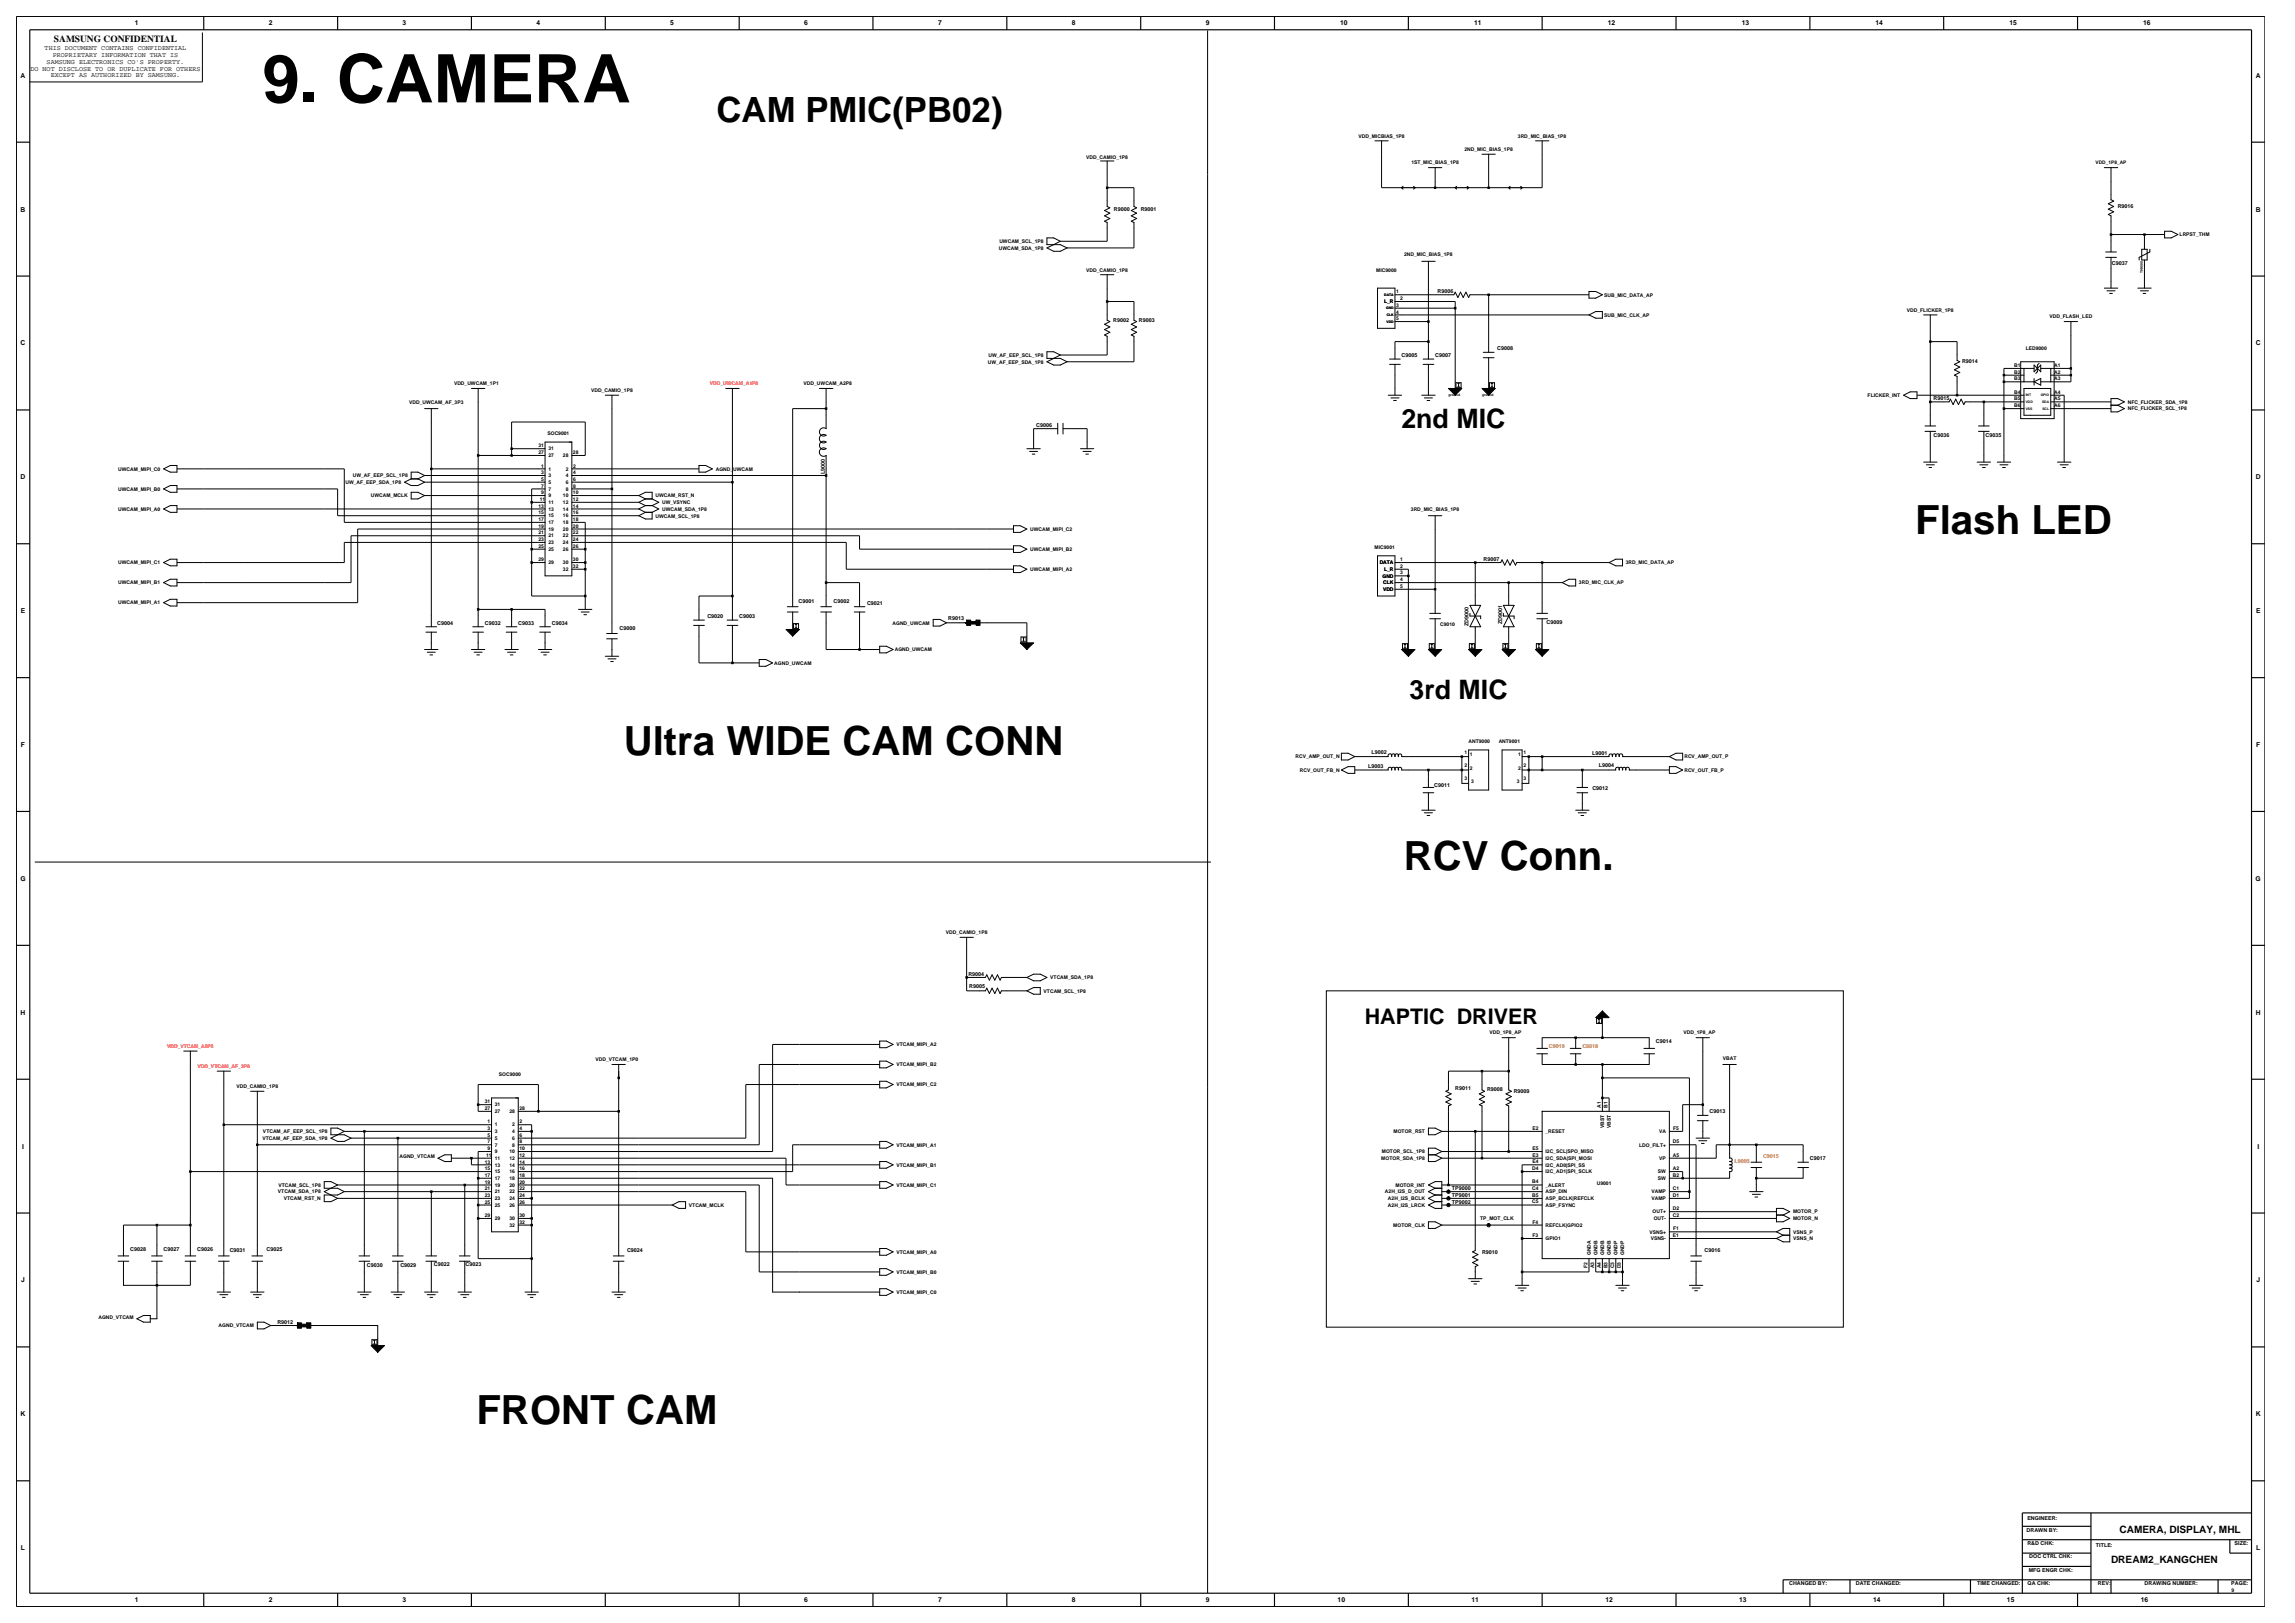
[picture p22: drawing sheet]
<svg xmlns="http://www.w3.org/2000/svg" width="420mm" height="297mm" viewBox="0 0 420 297" stroke-linecap="round" stroke-linejoin="round" font-family="sans-serif">
<defs><g id="words">
<text font-size="12.3" x="48" y="18.7">9. CAMERA</text>
<g font-size="7.4">
<text x="350.5" y="97.7">Flash LED</text>
<text x="114.1" y="138.1">Ultra WIDE CAM CONN</text>
<text x="256.9" y="159.2">RCV Conn.</text>
<text x="87.2" y="260.6">FRONT CAM</text>
</g>
<text font-size="6.4" x="131.1" y="22.3">CAM PMIC(PB02)</text>
<g font-size="4.9">
<text x="256.5" y="78.4">2nd MIC</text>
<text x="257.9" y="128">3rd MIC</text>
</g>
<text font-size="3.9" x="249.8" y="187.4">HAPTIC DRIVER</text>
<g font-size="1.9">
<text x="387.9" y="280.5">CAMERA, DISPLAY, MHL</text>
<text x="386.3" y="286">DREAM2_KANGCHEN</text>
</g>
<text font-size="1.7" x="9.9" y="7.7">SAMSUNG CONFIDENTIAL</text>
<g font-size="1.2">
<text x="24.7" y="4.7">1</text>
<text x="49.2" y="4.7">2</text>
<text x="73.7" y="4.7">3</text>
<text x="98.2" y="4.7">4</text>
<text x="122.7" y="4.7">5</text>
<text x="147.2" y="4.7">6</text>
<text x="171.7" y="4.7">7</text>
<text x="196.2" y="4.7">8</text>
<text x="220.7" y="4.7">9</text>
<text x="245.3" y="4.7">10</text>
<text x="269.8" y="4.7">11</text>
<text x="294.3" y="4.7">12</text>
<text x="318.7" y="4.7">13</text>
<text x="343.2" y="4.7">14</text>
<text x="367.7" y="4.7">15</text>
<text x="392.2" y="4.7">16</text>
<text x="8.2" y="9.2">THIS DOCUMENT CONTAINS CONFIDENTIAL</text>
<text x="8.5" y="11.7">SAMSUNG ELECTRONICS CO'S PROPERTY.</text>
<text x="9.6" y="10.5">PROPRIETARY INFORMATION THAT IS</text>
<text x="3.8" y="14.2">A</text>
<text x="5.6" y="12.9">DO NOT DISCLOSE TO OR DUPLICATE FOR OTHERS</text>
<text x="9.3" y="14.1">EXCEPT AS AUTHORIZED BY SAMSUNG.</text>
<text x="412.8" y="14.2">A</text>
<text x="3.8" y="38.7">B</text>
<text x="412.8" y="38.7">B</text>
<text x="3.8" y="63.2">C</text>
<text x="412.8" y="63.2">C</text>
<text x="3.8" y="87.7">D</text>
<text x="412.8" y="87.7">D</text>
<text x="3.8" y="112.2">E</text>
<text x="412.9" y="112.2">E</text>
<text x="3.8" y="136.7">F</text>
<text x="412.9" y="136.7">F</text>
<text x="3.7" y="161.2">G</text>
<text x="412.8" y="161.2">G</text>
<text x="3.8" y="185.7">H</text>
<text x="412.8" y="185.7">H</text>
<text x="4" y="210.2">I</text>
<text x="413.1" y="210.2">I</text>
<text x="3.9" y="234.7">J</text>
<text x="412.9" y="234.7">J</text>
<text x="3.8" y="259.2">K</text>
<text x="412.8" y="259.2">K</text>
<text x="3.8" y="283.7">L</text>
<text x="412.9" y="283.7">L</text>
<text x="24.7" y="293.2">1</text>
<text x="49.2" y="293.2">2</text>
<text x="73.7" y="293.2">3</text>
<text x="147.2" y="293.2">6</text>
<text x="171.7" y="293.2">7</text>
<text x="196.2" y="293.2">8</text>
<text x="220.7" y="293.2">9</text>
<text x="244.8" y="293.2">10</text>
<text x="269.3" y="293.2">11</text>
<text x="293.8" y="293.2">12</text>
<text x="318.3" y="293.2">13</text>
<text x="342.8" y="293.2">14</text>
<text x="367.3" y="293.2">15</text>
<text x="391.8" y="293.2">16</text>
</g>
<g font-size="1">
<text x="203.9" y="38.6">R9000</text>
<text x="208.8" y="38.6">R9001</text>
<text x="387.6" y="38">R9016</text>
<text x="263.1" y="53.6">R9006</text>
<text x="386.5" y="48.4">C9037</text>
<text x="203.7" y="58.8">R9002</text>
<text x="208.4" y="58.8">R9003</text>
<text x="256.5" y="65.4">C9005</text>
<text x="262.6" y="65.4">C9007</text>
<text x="274" y="64.1">C9008</text>
<text x="359.1" y="66.5">R9014</text>
<text x="353.9" y="73.2">R9015</text>
<text x="189.6" y="78.1">C9006</text>
<text x="353.9" y="80">C9036</text>
<text x="363.4" y="80">C9035</text>
<text x="150.9" y="86.7" transform="rotate(-90 150.9 86.7)">L9000</text>
<text x="271.5" y="102.6">R9007</text>
<text x="129.5" y="113">C9020</text>
<text x="135.3" y="113">C9003</text>
<text x="146.1" y="110.4">C9001</text>
<text x="152.6" y="110.4">C9002</text>
<text x="158.7" y="110.7">C9021</text>
<text x="173.5" y="113.4">R9013</text>
<text x="80" y="114.4">C9004</text>
<text x="88.7" y="114.4">C9032</text>
<text x="94.8" y="114.4">C9033</text>
<text x="101" y="114.4">C9034</text>
<text x="113.4" y="115.3">C9000</text>
<text x="268.8" y="114.6" transform="rotate(-90 268.8 114.6)">ZD9000</text>
<text x="274.9" y="114.3" transform="rotate(-90 274.9 114.3)">ZD9001</text>
<text x="283" y="114.1">C9009</text>
<text x="251" y="137.9">L9002</text>
<text x="250.4" y="140.6">L9003</text>
<text x="291.4" y="138.1">L9001</text>
<text x="292.6" y="140.4">L9004</text>
<text x="262.5" y="144.1">C9011</text>
<text x="291.4" y="144.6">C9012</text>
<text x="177.2" y="178.6">R9004</text>
<text x="177.4" y="180.8">R9005</text>
<text x="303.1" y="190.8">C9014</text>
<text x="266.3" y="199.5">R9011</text>
<text x="272.1" y="199.7">R9008</text>
<text x="277" y="200">R9009</text>
<text x="312.8" y="203.7">C9013</text>
<text x="331.2" y="212.2">C9017</text>
<text x="265.7" y="217.8">TP9000</text>
<text x="265.7" y="220.2">TP9002</text>
<text x="265.7" y="219">TP9001</text>
<text x="23.8" y="228.9">C9028</text>
<text x="29.9" y="228.9">C9027</text>
<text x="36.1" y="228.9">C9026</text>
<text x="42" y="229.1">C9031</text>
<text x="48.8" y="228.9">C9025</text>
<text x="67.1" y="231.8">C9030</text>
<text x="73.3" y="231.8">C9029</text>
<text x="79.4" y="231.6">C9022</text>
<text x="85.2" y="231.6">C9023</text>
<text x="114.8" y="229.2">C9024</text>
<text x="271.2" y="229.5">R9010</text>
<text x="311.9" y="229.1">C9016</text>
<text x="50.8" y="242.3">R9012</text>
<text x="370.9" y="280.2">DRAWN BY:</text>
<text x="371" y="278.1">ENGINEER:</text>
<text x="371" y="282.7">R&amp;D CHK:</text>
<text x="371.3" y="287.6">MFG ENGR CHK:</text>
<text x="371.4" y="285.2">DOC CTRL CHK:</text>
<text x="383.6" y="283">TITLE:</text>
<text x="408.9" y="282.7">SIZE:</text>
<text x="327.4" y="290.1">CHANGED BY:</text>
<text x="339.6" y="290.1">DATE CHANGED:</text>
<text x="361.8" y="290.1">TIME CHANGED:</text>
<text x="371.1" y="290.1">QA CHK:</text>
<text x="383.9" y="290.1">REV:</text>
<text x="392.5" y="290.1">DRAWING NUMBER:</text>
<text x="408.3" y="290.1">PAGE:</text>
</g>
<g font-size="1" fill="#a78423">
<text x="283.5" y="191.7">C9019</text>
<text x="289.6" y="191.7">C9018</text>
<text x="317.4" y="212.8">L9005</text>
</g>
<text font-size="1" fill="#cc7f32" x="322.7" y="211.9">C9015</text>
<g font-size=".9">
<text x="198.8" y="29">VDD_CAMIO_1P8</text>
<text x="248.6" y="25.2">VDD_MICBIAS_1P8</text>
<text x="268" y="27.6">2ND_MIC_BIAS_1P8</text>
<text x="277.8" y="25.2">3RD_MIC_BIAS_1P8</text>
<text x="258.3" y="30.1">1ST_MIC_BIAS_1P8</text>
<text x="383.5" y="30.1">VDD_1P8_AP</text>
<text x="182.8" y="45.7">UWCAM_SDA_1P8</text>
<text x="182.9" y="44.5">UWCAM_SCL_1P8</text>
<text x="257" y="46.9">2ND_MIC_BIAS_1P8</text>
<text x="398.9" y="43.2">LRPST_THM</text>
<text x="198.8" y="49.9">VDD_CAMIO_1P8</text>
<text x="251.9" y="49.7">MIC9000</text>
<text x="255.5" y="53.7">1</text>
<text x="253.3" y="55.5">L_R</text>
<text x="255.5" y="56.1">3</text>
<text x="255.5" y="58.6">5</text>
<text x="255.5" y="57.4">4</text>
<text x="256.2" y="54.9">2</text>
<text x="293.6" y="54.3">SUB_MIC_DATA_AP</text>
<text x="293.6" y="58">SUB_MIC_CLK_AP</text>
<text x="349" y="57">VDD_FLICKER_1P8</text>
<text x="375.1" y="58.3">VDD_FLASH_LED</text>
<text x="180.9" y="65.3">UW_AF_EEP_SCL_1P8</text>
<text x="370.7" y="64">LED9000</text>
<text x="83.1" y="70.5">VDD_UWCAM_1P1</text>
<text x="108.2" y="71.7">VDD_CAMIO_1P8</text>
<text x="147.1" y="70.5">VDD_UWCAM_A2P8</text>
<text x="180.8" y="66.5">UW_AF_EEP_SDA_1P8</text>
<text x="368.6" y="67.1">B1</text>
<text x="368.6" y="68.4">B2</text>
<text x="368.6" y="69.6">B3</text>
<text x="376" y="68.4">A2</text>
<text x="376" y="69.6">A3</text>
<text x="376" y="67.1">A1</text>
<text x="74.9" y="73.9">VDD_UWCAM_AF_3P3</text>
<text x="341.8" y="72.6">FLICKER_INT</text>
<text x="368.6" y="72">B4</text>
<text x="368.6" y="73.3">B5</text>
<text x="368.6" y="74.5">B6</text>
<text x="376" y="72">A4</text>
<text x="376" y="73.3">A5</text>
<text x="376" y="74.5">A6</text>
<text x="389.4" y="73.9">NFC_FLICKER_SDA_1P8</text>
<text x="389.4" y="75.1">NFC_FLICKER_SCL_1P8</text>
<text x="98.5" y="83.1">27</text>
<text x="98.5" y="81.9">31</text>
<text x="100.2" y="79.7">SOC9001</text>
<text x="100.4" y="83.6">27</text>
<text x="100.4" y="82.4">31</text>
<text x="103" y="83.6">28</text>
<text x="104.8" y="83.1">28</text>
<text x="21.6" y="86.1">UWCAM_MIPI_C0</text>
<text x="21.6" y="89.8">UWCAM_MIPI_B0</text>
<text x="63.2" y="88.6">UW_AF_EEP_SDA_1P8</text>
<text x="64.6" y="87.3">UW_AF_EEP_SCL_1P8</text>
<text x="99" y="88">5</text>
<text x="99" y="89.2">7</text>
<text x="99" y="86.8">3</text>
<text x="99" y="85.5">1</text>
<text x="100.4" y="88.5">5</text>
<text x="100.4" y="89.8">7</text>
<text x="100.4" y="87.3">3</text>
<text x="100.4" y="86.1">1</text>
<text x="103.5" y="87.3">4</text>
<text x="103.5" y="88.5">6</text>
<text x="103.5" y="89.8">8</text>
<text x="103.5" y="86.1">2</text>
<text x="104.9" y="86.8">4</text>
<text x="104.9" y="88">6</text>
<text x="104.9" y="89.2">8</text>
<text x="104.9" y="85.5">2</text>
<text x="131" y="86.1">AGND_UWCAM</text>
<text x="21.6" y="93.5">UWCAM_MIPI_A0</text>
<text x="67.9" y="91">UWCAM_MCLK</text>
<text x="98.5" y="92.9">13</text>
<text x="98.5" y="94.1">15</text>
<text x="98.5" y="95.3">17</text>
<text x="98.8" y="91.7">11</text>
<text x="99" y="90.4">9</text>
<text x="100.4" y="91">9</text>
<text x="100.4" y="92.2">11</text>
<text x="100.4" y="93.5">13</text>
<text x="100.4" y="94.7">15</text>
<text x="100.4" y="95.9">17</text>
<text x="103" y="92.2">12</text>
<text x="103" y="93.5">14</text>
<text x="103" y="94.7">16</text>
<text x="103" y="95.9">18</text>
<text x="103" y="91">10</text>
<text x="104.8" y="95.3">18</text>
<text x="104.8" y="90.4">10</text>
<text x="104.8" y="91.7">12</text>
<text x="104.8" y="92.9">14</text>
<text x="104.8" y="94.1">16</text>
<text x="120" y="94.7">UWCAM_SCL_1P8</text>
<text x="120" y="91">UWCAM_RST_N</text>
<text x="121.2" y="93.5">UWCAM_SDA_1P8</text>
<text x="121.2" y="92.2">UW_VSYNC</text>
<text x="258.2" y="93.5">3RD_MIC_BIAS_1P8</text>
<text x="98.5" y="96.6">19</text>
<text x="98.5" y="97.8">21</text>
<text x="98.5" y="99">23</text>
<text x="98.5" y="100.2">25</text>
<text x="100.4" y="97.1">19</text>
<text x="100.4" y="98.3">21</text>
<text x="100.4" y="99.6">23</text>
<text x="100.4" y="100.8">25</text>
<text x="103" y="100.8">26</text>
<text x="103" y="97.1">20</text>
<text x="103" y="98.3">22</text>
<text x="103" y="99.6">24</text>
<text x="104.8" y="100.2">26</text>
<text x="104.8" y="96.6">20</text>
<text x="104.8" y="97.8">22</text>
<text x="104.8" y="99">24</text>
<text x="188.5" y="97.1">UWCAM_MIPI_C2</text>
<text x="188.5" y="100.8">UWCAM_MIPI_B2</text>
<text x="251.6" y="100.5">MIC9001</text>
<text x="21.6" y="103.3">UWCAM_MIPI_C1</text>
<text x="21.6" y="106.9">UWCAM_MIPI_B1</text>
<text x="98.5" y="102.7">29</text>
<text x="100.4" y="103.2">29</text>
<text x="103" y="103.2">30</text>
<text x="103" y="104.5">32</text>
<text x="104.8" y="102.7">30</text>
<text x="104.8" y="103.9">32</text>
<text x="188.5" y="104.5">UWCAM_MIPI_A2</text>
<text x="252.5" y="103.3">DATA</text>
<text x="253" y="105.7">GND</text>
<text x="253.2" y="106.9">CLK</text>
<text x="253.3" y="104.5">L_R</text>
<text x="256.2" y="106.3">4</text>
<text x="256.2" y="102.7">1</text>
<text x="256.2" y="105.1">3</text>
<text x="256.2" y="103.9">2</text>
<text x="256.2" y="107.6">5</text>
<text x="289" y="106.9">3RD_MIC_CLK_AP</text>
<text x="297.5" y="103.3">3RD_MIC_DATA_AP</text>
<text x="21.6" y="110.6">UWCAM_MIPI_A1</text>
<text x="253.1" y="108.2">VDD</text>
<text x="163.3" y="114.3">AGND_UWCAM</text>
<text x="163.7" y="119.2">AGND_UWCAM</text>
<text x="263.6" y="114.5">C9010</text>
<text x="141.7" y="121.6">AGND_UWCAM</text>
<text x="268" y="137.9">1</text>
<text x="268.8" y="136">ANT9000</text>
<text x="274.3" y="136">ANT9001</text>
<text x="278.8" y="137.9">1</text>
<text x="237.1" y="138.8">RCV_AMP_OUT_N</text>
<text x="237.9" y="141.2">RCV_OUT_FB_N</text>
<text x="268" y="140.3">2</text>
<text x="268" y="142.8">3</text>
<text x="269" y="140.8">2</text>
<text x="269" y="138.4">1</text>
<text x="269.2" y="143.3">3</text>
<text x="277.6" y="143.3">3</text>
<text x="277.8" y="138.4">1</text>
<text x="277.8" y="140.8">2</text>
<text x="278.8" y="140.3">2</text>
<text x="278.8" y="142.8">3</text>
<text x="308.3" y="141.2">RCV_OUT_FB_P</text>
<text x="308.3" y="138.8">RCV_AMP_OUT_P</text>
<text x="173.1" y="170.9">VDD_CAMIO_1P8</text>
<text x="192.2" y="179.2">VTCAM_SDA_1P8</text>
<text x="191" y="181.6">VTCAM_SCL_1P8</text>
<text x="164" y="191.4">VTCAM_MIPI_A2</text>
<text x="272.6" y="189.3">VDD_1P8_AP</text>
<text x="308.1" y="189.3">VDD_1P8_AP</text>
<text x="91.3" y="196.9">SOC9000</text>
<text x="109" y="194.2">VDD_VTCAM_1P0</text>
<text x="164" y="195.1">VTCAM_MIPI_B2</text>
<text x="315.3" y="193.9">VBAT</text>
<text x="43.3" y="199.1">VDD_CAMIO_1P8</text>
<text x="88.7" y="203.1">27</text>
<text x="88.7" y="201.9">31</text>
<text x="90.6" y="203.7">27</text>
<text x="90.6" y="202.4">31</text>
<text x="93.2" y="203.7">28</text>
<text x="95.1" y="203.1">28</text>
<text x="164" y="198.8">VTCAM_MIPI_C2</text>
<text x="293" y="202.7" transform="rotate(-90 293 202.7)">A1</text>
<text x="294.2" y="202.7" transform="rotate(-90 294.2 202.7)">B1</text>
<text x="48" y="208.6">VTCAM_AF_EEP_SDA_1P8</text>
<text x="48.1" y="207.4">VTCAM_AF_EEP_SCL_1P8</text>
<text x="89.2" y="208">5</text>
<text x="89.2" y="209.2">7</text>
<text x="89.2" y="206.8">3</text>
<text x="89.2" y="205.6">1</text>
<text x="90.6" y="208.6">5</text>
<text x="90.6" y="209.8">7</text>
<text x="90.6" y="207.3">3</text>
<text x="90.6" y="206.1">1</text>
<text x="93.7" y="207.3">4</text>
<text x="93.7" y="208.6">6</text>
<text x="93.7" y="209.8">8</text>
<text x="93.7" y="206.1">2</text>
<text x="95.1" y="206.8">4</text>
<text x="95.1" y="208">6</text>
<text x="95.1" y="209.2">8</text>
<text x="95.1" y="205.6">2</text>
<text x="164" y="209.8">VTCAM_MIPI_A1</text>
<text x="255" y="207.4">MOTOR_RST</text>
<text x="280.4" y="206.8">E2</text>
<text x="282.8" y="207.4">_RESET</text>
<text x="293.6" y="206.4" transform="rotate(-90 293.6 206.4)">VBST</text>
<text x="294.8" y="206.4" transform="rotate(-90 294.8 206.4)">VBST</text>
<text x="300" y="209.8">LDO_FILT+</text>
<text x="303.6" y="207.4">VA</text>
<text x="306.1" y="209.2">D5</text>
<text x="306.2" y="206.8">F5</text>
<text x="73.1" y="212">AGND_VTCAM</text>
<text x="88.7" y="212.9">13</text>
<text x="88.7" y="214.1">15</text>
<text x="88.7" y="215.4">17</text>
<text x="89" y="211.7">11</text>
<text x="89.2" y="210.5">9</text>
<text x="90.6" y="211">9</text>
<text x="90.6" y="212.2">11</text>
<text x="90.6" y="213.5">13</text>
<text x="90.6" y="214.7">15</text>
<text x="90.6" y="215.9">17</text>
<text x="93.2" y="215.9">18</text>
<text x="93.2" y="211">10</text>
<text x="93.2" y="212.2">12</text>
<text x="93.2" y="213.5">14</text>
<text x="93.2" y="214.7">16</text>
<text x="95.1" y="215.4">18</text>
<text x="95.1" y="210.5">10</text>
<text x="95.1" y="211.7">12</text>
<text x="95.1" y="212.9">14</text>
<text x="95.1" y="214.1">16</text>
<text x="164" y="213.5">VTCAM_MIPI_B1</text>
<text x="252.8" y="212.3">MOTOR_SDA_1P8</text>
<text x="252.9" y="211">MOTOR_SCL_1P8</text>
<text x="280.4" y="214.1">D4</text>
<text x="280.4" y="211.6">E3</text>
<text x="280.4" y="212.9">E4</text>
<text x="280.4" y="210.4">E5</text>
<text x="282.8" y="212.3">I2C_SDA|SPI_MOSI</text>
<text x="282.8" y="213.5">I2C_AD0|SPI_SS</text>
<text x="282.8" y="211">I2C_SCL|SPO_MISO</text>
<text x="282.8" y="214.7">I2C_AD1|SPI_SCLK</text>
<text x="303.4" y="215.9">SW</text>
<text x="303.4" y="214.7">SW</text>
<text x="303.7" y="212.3">VP</text>
<text x="306.1" y="215.3">B2</text>
<text x="306.1" y="214.1">A2</text>
<text x="306.1" y="211.6">A5</text>
<text x="50.9" y="218.4">VTCAM_SDA_1P8</text>
<text x="51" y="217.2">VTCAM_SCL_1P8</text>
<text x="51.9" y="219.6">VTCAM_RST_N</text>
<text x="88.7" y="220.3">25</text>
<text x="88.7" y="216.6">19</text>
<text x="88.7" y="217.8">21</text>
<text x="88.7" y="219">23</text>
<text x="90.6" y="220.8">25</text>
<text x="90.6" y="217.1">19</text>
<text x="90.6" y="218.4">21</text>
<text x="90.6" y="219.6">23</text>
<text x="93.2" y="220.8">26</text>
<text x="93.2" y="217.1">20</text>
<text x="93.2" y="218.4">22</text>
<text x="93.2" y="219.6">24</text>
<text x="95.1" y="220.3">26</text>
<text x="95.1" y="216.6">20</text>
<text x="95.1" y="217.8">22</text>
<text x="95.1" y="219">24</text>
<text x="126.1" y="220.8">VTCAM_MCLK</text>
<text x="164" y="217.2">VTCAM_MIPI_C1</text>
<text x="253.5" y="218.4">A2H_I2S_D_OUT</text>
<text x="254" y="219.6">A2H_I2S_BCLK</text>
<text x="254" y="220.8">A2H_I2S_LRCK</text>
<text x="255.4" y="217.2">MOTOR_INT</text>
<text x="280.4" y="220.2">C5</text>
<text x="280.4" y="216.5">B4</text>
<text x="280.4" y="219">B5</text>
<text x="280.4" y="217.8">C4</text>
<text x="282.8" y="220.8">ASP_FSYNC</text>
<text x="282.8" y="217.2">_ALERT</text>
<text x="282.8" y="219.6">ASP_BCLK|REFCLK</text>
<text x="282.8" y="218.4">ASP_DIN</text>
<text x="292.2" y="216.8">U9001</text>
<text x="302.2" y="219.6">VAMP</text>
<text x="302.2" y="218.4">VAMP</text>
<text x="306.1" y="219">D1</text>
<text x="306.1" y="221.5">D2</text>
<text x="306.1" y="217.8">C1</text>
<text x="88.7" y="222.7">29</text>
<text x="90.6" y="223.3">29</text>
<text x="93.2" y="224.5">32</text>
<text x="93.2" y="223.3">30</text>
<text x="95.1" y="223.9">32</text>
<text x="95.1" y="222.7">30</text>
<text x="255" y="224.5">MOTOR_CLK</text>
<text x="270.9" y="223.3">TP_MOT_CLK</text>
<text x="280.5" y="226.4">F3</text>
<text x="280.5" y="223.9">F4</text>
<text x="282.8" y="227">GPIO1</text>
<text x="282.8" y="224.5">REFCLK|GPIO2</text>
<text x="301.9" y="225.7">VSNS+</text>
<text x="302.1" y="227">VSNS-</text>
<text x="302.4" y="222.1">OUT+</text>
<text x="302.6" y="223.3">OUT-</text>
<text x="306.1" y="222.7">C2</text>
<text x="306.2" y="226.4">E1</text>
<text x="306.2" y="225.1">F1</text>
<text x="328.2" y="223.3">MOTOR_N</text>
<text x="328.2" y="222.1">MOTOR_P</text>
<text x="328.2" y="227">VSNS_N</text>
<text x="328.2" y="225.7">VSNS_P</text>
<text x="164" y="229.4">VTCAM_MIPI_A0</text>
<text x="164" y="233.1">VTCAM_MIPI_B0</text>
<text x="290.5" y="232.1" transform="rotate(-90 290.5 232.1)">F2</text>
<text x="291.1" y="229.7" transform="rotate(-90 291.1 229.7)">GNDA</text>
<text x="291.7" y="232.1" transform="rotate(-90 291.7 232.1)">A3</text>
<text x="292.4" y="229.7" transform="rotate(-90 292.4 229.7)">GNDB</text>
<text x="293" y="232.1" transform="rotate(-90 293 232.1)">A4</text>
<text x="293.6" y="229.7" transform="rotate(-90 293.6 229.7)">GNDB</text>
<text x="294.2" y="232.1" transform="rotate(-90 294.2 232.1)">B3</text>
<text x="294.8" y="229.7" transform="rotate(-90 294.8 229.7)">GNDB</text>
<text x="295.4" y="232.1" transform="rotate(-90 295.4 232.1)">C3</text>
<text x="296" y="229.7" transform="rotate(-90 296 229.7)">GNDP</text>
<text x="296.6" y="232.1" transform="rotate(-90 296.6 232.1)">D3</text>
<text x="297.3" y="229.7" transform="rotate(-90 297.3 229.7)">GNDP</text>
<text x="164" y="236.8">VTCAM_MIPI_C0</text>
<text x="18" y="241.3">AGND_VTCAM</text>
<text x="40" y="242.9">AGND_VTCAM</text>
<text x="408.4" y="291.2">9</text>
</g>
<g font-size=".9" fill="#f00">
<text x="129.9" y="70.5">VDD_UWCAM_A1P8</text>
<text x="30.6" y="191.7">VDD_VTCAM_A2P8</text>
<text x="36.2" y="195.4">VDD_VTCAM_AF_2P8</text>
</g>
<g font-size=".6">
<text x="392.1" y="50" transform="rotate(-90 392.1 50)">TH9000</text>
<text x="253.3" y="54.2">DATA</text>
<text x="253.7" y="56.6">GND</text>
<text x="253.7" y="59.1">VDD</text>
<text x="253.8" y="57.8">CLK</text>
<text x="265.1" y="72.4">ground</text>
<text x="271.2" y="72.4">ground</text>
<text x="370.7" y="72.5">INT</text>
<text x="370.7" y="73.8">VDD</text>
<text x="370.7" y="75">VSS</text>
<text x="373.5" y="72.5">GPIO</text>
<text x="373.7" y="73.8">SDA</text>
<text x="373.8" y="75">SCL</text>
</g>
</g></defs>
<!-- layer: MFD Layer /idea/tmp/Extended-Print.yg99.yun.sheet9.mfd -->
<g fill="none" stroke="#000" stroke-width=".18">
<path d="M37 5.9v9.1h-31.5M221 5.6v285.9M201.4 29.5h2.5M202.6 29.5v8.3l.5 .2-1 .5 1 .5-1 .5 1 .5-1 .5 .5 .2v3.5h-8.6M202.6 34.3h4.9v3.5l.5 .2-1 .5 1 .5-1 .5 1 .5-1 .5 .5 .2v4.7h-12.2M251.6 25.8h2.5M252.8 25.8v8.5h3.7M259 34.3h7.3M261.4 30.7h2.5M262.6 30.7v3.6M268.8 34.3h7.3M271.2 28.2h2.4"/>
<path d="M272.4 28.2v6.1M281 25.8h2.5M282.2 25.8v8.5h-3.6M385.1 30.7h2.5M386.3 30.7v5.8l.5 .3-1 .5 1 .5-1 .5 1 .5-1 .4 .5 .3v6.6M194 44.2l-1.2-.7h-1.2v1.3h2.4l1.3 .6M194 44.2l-2.4 1.2 1.2 .6h1.2l1.3-.6M201.4 50.3h2.5M202.6 50.3v8.3l.5 .2-1 .5 1 .5-1 .5 1 .5-1 .5 .5 .2v3.5h-8.6M202.6 55.2h4.9v3.4l.5 .2-1 .5 1 .5-1 .5 1 .5-1 .5 .5 .2v4.7h-12.2M252.1 52.7h3.2v7.4h-3.2zM255.3 58.8h6.1"/>
<path d="M255.3 53.9h10.8l.2-.4 .5 .9 .5-.9 .5 .9 .5-.9 .5 .9 .2-.5h21.8M255.3 56.4h11M255.3 55.2h11v15.9M255.3 57.6h35.5M260.2 47.8h2.4M261.4 47.8v17.9M272.4 53.9v10.6M290.8 53.3h1.2l1.2 .6-1.2 .7h-1.2zM290.8 57.6l1.2-.6h1.2v1.2h-1.2zM352 57.6h2.5M353.3 57.6v20.3M377.8 58.8h2.4"/>
<path d="M379 58.8v11.1h-5.5M385.1 52.7h2.5M385.4 47.1h1.9M385.4 46.1h1.9M385.6 53.2h1.5M386.1 53.7h.5M386.3 47.1v5.6M386.3 42.9h9.8M391.2 52.7h2.5M391.7 53.2h1.5M392 45.6h.9v2h-.9zM392.2 53.7h.5"/>
<path d="M392.4 42.9v2.7M392.4 47.6v5.1M393.4 45.6v.5l-1.9 1v.5M396.1 42.3h1.3l1.2 .6-1.2 .6h-1.3zM77.7 74.8h2.5M78.9 74.8v39.9M86.3 71.1h2.4M87.5 71.1v43.6M110.8 72.3h2.4M112 72.3v43.6M132.8 71.1h2.5M134 71.1v42.4"/>
<path d="M150 71.1h2.4M151.2 71.1v7.3a.76 .76 0 0 0-1 .1 .76 .76 0 0 0 0 1 .76 .76 0 0 0 1 .1M151.2 74.8h-6.1v36.2M151.2 79.7a.78 .78 0 0 0-1.1 .1 .78 .78 0 0 0 0 1 .78 .78 0 0 0 1.1 .1M193.6 78.4h-4.4v3.7M193.6 77.5v1.9M194 65l-1.2-.6h-1.2v1.2h2.4l1.3 .6M194 65l-2.4 1.2 1.2 .6h1.2l1.3-.6M194.5 78.4h4.4v3.7M194.5 77.5v1.9M254.1 72.3h2.4M254.3 66.7h2"/>
<path d="M254.3 65.7h2M254.5 72.8h1.5M255 73.3h.5M255.3 66.7v5.6M260.2 72.3h2.4M260.4 66.7h2M260.4 65.7h2M260.7 72.8h1.4M261.2 73.3h.5M261.4 62.5h-6.1v3.2M261.4 66.7v5.6M266.5 70h.9v.9h-.9z"/>
<path d="M266.8 70.2h.3M266.8 70.8h.3M266.9 70.2v.6M271.4 65.5h2M271.4 64.5h2M272.4 65.5v5.6M272.6 70h.9v.9h-.9zM272.9 70.2h.3M272.9 70.8h.3M273.1 70.2v.6M348.4 72.3l1.2-.6h1.2v1.2h-1.2zM350.8 72.3h19.6"/>
<path d="M352.3 78.9h1.9M352.3 77.9h1.9M353.3 73.5h3.4l.2-.5 .5 1 .5-1 .5 1 .5-1 .5 1 .2-.5h10.8M353.3 78.9v5.7M353.3 62.5h4.9v3.5l.5 .2-1 .5 1 .5-1 .5 1 .5-1 .5 .5 .2v3.4M362.1 78.9h1.9M362.1 77.9h1.9M363.1 73.5v4.4M363.1 78.9v5.7M366.7 74.8h3.7M366.7 69.9h5.6M366.7 68.7h3.7"/>
<path d="M369.8 66.2h6.1v10.4h-6.1zM370.4 71.1h4.9v4.9h-4.9zM370.4 67.4v2.5M372.3 67.4h-5.6v17.2M372.3 69.9l1.2-.6v1.2zM372.3 66.8l.6 .6-.6 .6zM372.3 69.3v1.2M372.9 67.4l.6-.6v1.2zM373.2 66.5l-.3 .3v1.2l-.3 .3M373.5 67.4h5.5M375.3 67.4v2.5M375.3 72.3h2.5v12.3"/>
<path d="M375.3 73.5h11M375.3 74.8h11M375.3 68.7h3.7M386.3 72.9h1.3l1.2 .6-1.2 .7 1.2 .6-1.2 .6h-1.3zM386.3 74.2h1.3M29.9 89.5l1.3-.7h1.2v1.3h-1.2zM29.9 85.8l1.3-.6h1.2v1.2h-1.2zM29.9 93.1l1.3-.6h1.2v1.3h-1.2zM32.4 89.5h29.4v4.9h37.9M32.4 93.1h67.3M32.4 85.8h30.6v9.8h36.7M75.2 87.6l-1.2 .6 1.2 .6h1.3l1.2-.6"/>
<path d="M75.2 87.6h1.3M75.2 90.1h1.3l1.2 .6-1.2 .6h-1.3zM76.5 87.6l1.2 .6M77.7 87l-1.2-.6h-1.3v1.2M77.7 87l-1.2 .6M77.7 88.2h22M77.7 90.7h22M77.7 87h22M78.9 85.8h20.8M87.5 83.3h12.2M93.6 82.1h6.1M93.6 83.3v-6.1h13.5v6.1h-2.4"/>
<path d="M97.3 91.9h2.4M99.7 89.5h-2.4v19.6h9.8M99.7 99.3h-36.7v3.6h-30.6M99.7 80.9h5v24.5h-5zM99.7 98h-35.5v8.6h-31.8M99.7 96.8h-34.2v13.5h-33.1M104.7 99.3h50.2v4.9h30.6M104.7 94.4h12.2M104.7 98h52.6v2.5h28.2M104.7 88.2h29.3M104.7 89.5h7.3M104.7 90.7h12.2"/>
<path d="M104.7 91.9h12.2M104.7 93.1h12.2M104.7 95.6h2.4v15.9M104.7 96.8h80.8M104.7 85.8h23.2M104.7 87h46.5M116.9 90.7l1.2-.6h1.2v1.2M116.9 90.7l1.2 .6M116.9 91.9l1.2 .6M116.9 93.1l1.2 .7M118.1 91.3h1.2M118.1 93.8l-1.2 .6"/>
<path d="M118.1 93.8h1.2M118.1 92.5h1.2M118.1 91.3l-1.2 .6M118.1 92.5l-1.2 .6M119.3 93.8v1.2h-1.2l-1.2-.6M119.3 91.3l1.3 .6-1.3 .6M119.3 92.5l1.3 .6-1.3 .7M127.9 85.2h1.2l1.3 .6-1.3 .6h-1.2zM151.2 83.3v27.7M151.2 80.9a.76 .76 0 0 0-1 .1 .76 .76 0 0 0 0 1 .76 .76 0 0 0 1 .1M151.2 82.1a.78 .78 0 0 0-1.1 .1 .78 .78 0 0 0 0 1 .78 .78 0 0 0 1.1 .1M185.5 96.2h1.2l1.2 .6-1.2 .6h-1.2z"/>
<path d="M185.5 99.9h1.2l1.2 .6-1.2 .6h-1.2zM187.9 82.1h2.5M188.4 82.6h1.5M188.9 83.1h.5M197.7 82.1h2.5M198.2 82.6h1.5M198.7 83.1h.5M261.4 94.4h2.5M262.6 94.4v17.8M352 84.6h2.5M352.5 85.1h1.5M353 85.5h.5"/>
<path d="M361.8 84.6h2.5M362.3 85.1h1.5M362.8 85.5h.5M365.5 84.6h2.5M366 85.1h1.5M366.5 85.5h.5M376.5 84.6h2.5M377 85.1h1.5M377.5 85.5h.5M29.9 106.6l1.3-.6h1.2v1.2h-1.2zM29.9 102.9l1.3-.6h1.2v1.2h-1.2zM29.9 110.3l1.3-.6h1.2v1.2h-1.2z"/>
<path d="M77.7 118.9h2.5M77.9 114.7h2M77.9 115.7h2M78.2 119.3h1.5M78.7 119.8h.5M78.9 115.7v3.2M86.3 118.9h2.4M86.5 114.7h2M86.5 115.7h2M86.8 119.3h1.4M87.3 119.8h.5M87.5 115.7v3.2"/>
<path d="M87.5 111.5h12.2v3.2M92.4 118.9h2.4M92.6 114.7h2M92.6 115.7h2M92.9 119.3h1.5M93.4 119.8h.5M93.6 111.5v3.2M93.6 115.7v3.2M97.3 102.9h2.4M97.3 100.5h2.4M98.5 118.9h2.5M98.8 114.7h1.9"/>
<path d="M98.8 115.7h1.9M99 119.3h1.5M99.5 119.8h.5M99.7 115.7v3.2M104.7 102.9h2.4M104.7 104.2h2.4M104.7 100.5h2.4M105.9 111.5h2.4M106.4 112h1.4M106.9 112.5h.5M111 116.9h2M111 115.9h2"/>
<path d="M112 116.9v3.2M126.9 114.4h2M126.9 113.5h2M127.9 114.4v6.9h11M133.1 114.4h1.9M133.1 113.5h1.9M134 109.1h-6.1v4.4M134 114.4v6.9M144.1 112h2M144.1 111h2M145.1 112v3.2M145.2 114.1h.9v.9h-.9z"/>
<path d="M145.5 114.3h.3M145.5 114.9h.3M145.7 114.3v.6M150.2 112h2M150.2 111h2M151.2 106.6h6.1v4.4M151.2 112v6.9h9.8M156.3 112h2M156.3 111h2M157.3 112v6.9M161 118.3h1.2l1.2 .6-1.2 .6h-1.2zM170.8 113.3h1.2l1.2 .7-1.2 .6h-1.2z"/>
<path d="M173.2 114h3.7M176.7 114h.1M176.9 114h.1M179.4 114h8.5v3.6M185.5 103.5h1.2l1.2 .7-1.2 .6h-1.2zM186.8 116.6h1v.9h-1zM187.2 116.7h.3M187.2 117.3h.3M187.3 116.7v.6M252.1 101.7h3.2v7.4h-3.2zM255.3 107.8h7.3M255.3 102.9h19.3l.3-.5 .5 1 .5-1 .4 1 .5-1 .5 1 .3-.5h16.9"/>
<path d="M255.3 105.4h2.4M255.3 104.2h2.4v14.7M255.3 106.6h30.6M256.7 117.8h.9v.9h-.9zM257 117.9h.3M257 118.6h.3M257.1 117.9v.7M261.6 117.8h.9v.9h-.9zM261.7 112.2h1.9M261.7 113.2h1.9M261.9 117.9h.3M261.9 118.6h.3"/>
<path d="M262 117.9v.7M262.6 113.2v5.7M268.9 117.8h.9v.9h-.9zM269 112.2v.5h2v.5M269 110.8h2l-1 1.9zM269.2 117.9h.3M269.2 118.6h.3M269.4 117.9v.7M270 102.9v7.9M270 114.7v4.2M270 112.7l1 2h-2zM275 117.8h1v.9h-1z"/>
<path d="M275.1 112.2v.5h2v.5M275.1 110.8h2l-1 1.9zM275.3 117.9h.3M275.3 118.6h.3M275.5 117.9v.7M276.1 106.6v4.2M276.1 114.7v4.2M276.1 112.7l1 2h-2zM281.2 117.8h.9v.9h-.9zM281.3 112.2h1.9M281.3 113.2h1.9M281.5 117.9h.3"/>
<path d="M281.5 118.6h.3M281.6 117.9v.7M282.2 102.9v9.3M282.2 113.2v5.7M285.9 106.6l1.2-.6h1.3v1.2h-1.3zM294.5 102.9l1.2-.6h1.2v1.2h-1.2zM110.8 120.1h2.4M111.3 120.6h1.4M111.8 121.1h.4M138.9 120.7h1.3l1.2 .6-1.2 .6h-1.3zM245.5 137.8h1.2l1.2 .6-1.2 .7h-1.2zM247.9 138.4h6.2a.35 .35 0 0 1 .3-.5 .35 .35 0 0 1 .3 .6"/>
<path d="M254.7 138.4a.35 .35 0 0 1 .3-.5 .35 .35 0 0 1 .3 .5 .35 .35 0 0 1 .3-.5 .35 .35 0 0 1 .3 .6M255.9 138.4a.34 .34 0 0 1 .3-.4 .34 .34 0 0 1 .3 .4h12.3M267.5 138.4v5h1.3M268.8 137.2h3.6v7.4h-3.6zM274.9 137.2h3.7v7.4h-3.7zM278.6 138.4h15.9a.34 .34 0 0 1 .3-.4 .34 .34 0 0 1 .3 .4 .35 .35 0 0 1 .3-.5 .35 .35 0 0 1 .3 .6 .35 .35 0 0 1 .3-.6 .35 .35 0 0 1 .3 .6 .35 .35 0 0 1 .3-.6 .35 .35 0 0 1 .3 .6l8.6-.1M279.8 138.4v5h-1.2M282.2 138.4v2.5M305.5 138.4l1.2-.6h1.2v1.3h-1.2zM6.4 157.7h215.2M245.5 140.9l1.2-.6h1.2v1.2h-1.2zM247.9 140.9h6.2a.35 .35 0 0 1 .3-.5 .35 .35 0 0 1 .3 .5"/>
<path d="M254.7 140.9a.35 .35 0 0 1 .3-.5 .35 .35 0 0 1 .3 .5 .35 .35 0 0 1 .3-.5 .35 .35 0 0 1 .3 .5M255.9 140.9a.34 .34 0 0 1 .3-.5 .34 .34 0 0 1 .3 .5h12.3M260.2 148.3h2.4M260.4 145.1h2M260.4 144.1h2M260.7 148.7h1.4M261.2 149.2h.5M261.4 140.9v3.2M261.4 145.1v3.2M278.6 140.9h17.1a.35 .35 0 0 1 .3-.5 .35 .35 0 0 1 .3 .5 .35 .35 0 0 1 .3-.5 .35 .35 0 0 1 .3 .5 .33 .33 0 0 1 .3-.5 .33 .33 0 0 1 .3 .5 .35 .35 0 0 1 .4-.5 .35 .35 0 0 1 .3 .5h7.3M288.4 148.3h2.4M288.6 145.1h2"/>
<path d="M288.6 144.1h2M288.8 148.7h1.5M289.3 149.2h.5M289.6 140.9v3.2M289.6 145.1v3.2M305.5 140.3h1.2l1.2 .6-1.2 .6h-1.2zM175.7 171.5h2.4M176.9 178.9h3.4l.3-.5 .5 1 .5-1 .5 1 .4-1 .5 1 .3-.5h4.6M176.9 171.5v9.8h3.4l.3-.5 .5 1 .5-1 .5 1 .4-1 .5 1 .3-.5h4.6M187.9 178.9l1.3-.6h1.2l1.2 .6-1.2 .6h-1.2zM33.6 192.3h2.5M34.8 192.3v37.5"/>
<path d="M39.7 196h2.5M41 196v33.8M45.9 199.7h2.4M47.1 199.7v30.1M112 194.8h2.4M113.2 194.8v35M161 190.5h1.2l1.2 .6-1.2 .6h-1.2zM161 194.2h1.2l1.2 .6-1.2 .6h-1.2zM161 197.9h1.2l1.2 .6-1.2 .6h-1.2zM161 198.5h-24.5v9.8h-41.7M161 194.8h-22.1v14.7h-44.1M161 191.1h-19.6v19.6h-46.6"/>
<path d="M187.9 181.3l1.3-.6h1.2v1.2h-1.2zM242.7 181.3h94.6v61.6h-94.6zM271.2 196v3.4l.5 .3-1 .5 1 .5-1 .5 1 .4-1 .5 .5 .3v9.5M274.9 189.9h2.4M276.1 189.9v9.5l.5 .3-1 .5 1 .5-1 .5 1 .4-1 .5 .5 .3v8.3M276.1 196h-11v3.4l-.5 .3 1 .5-1 .5 1 .5-1 .4 1 .5-.5 .3v14.4M281.3 192.8h1.9M281.3 191.8h1.9M282.2 191.8v-1.9h19.6v1.9M282.2 192.8v2h19.6v-2M287.4 192.8h1.9M287.4 191.8h1.9"/>
<path d="M288.4 189.9v1.9M288.4 192.8v2M292.2 186.4h.9v.9h-.9zM292.5 187.1h.3M292.5 186.5h.3M292.6 186.5v.6M293.2 197.2h16v22.1h-3.7M293.2 186.2v3.7M293.2 194.8v8.6M300.8 192.8h2M300.8 191.8h2M310.4 189.9h2.4"/>
<path d="M311.6 189.9v14.2M315.3 194.8h2.4M316.5 194.8v17.1a.34 .34 0 0 1 .5 .3 .34 .34 0 0 1-.5 .3M34.8 214.4h55.2M41 205.8h49M47.1 209.5h42.9M61.8 216.8l-1.2-.6h-1.3v1.2h2.5l1.2 .7M61.8 216.8l-2.5 1.3 2.5 1.2M61.8 216.8h28.2M61.8 219.3h28.2M63 218.1l-1.2 .6h-2.5v1.2h1.3l1.2-.6M63 218.1h27"/>
<path d="M63 207h27M63 207l-1.2-.6h-1.2v1.2h2.4l1.2 .7M63 207l-2.4 1.3 1.2 .6h1.2l1.2-.6M64.2 208.3h25.8M66.7 207v22.8M72.8 208.3v21.5M78.9 218.1v11.7M80.2 211.9l1.2-.6h1.2v1.2h-1.2zM82.6 211.9h7.4M85.1 216.8v13M86.3 211.9v1.2h3.7M87.5 215.6h2.5"/>
<path d="M87.5 202.1h2.5M90 210.7h-2.5v19.6h9.8M90 203.4h-2.5v-4.9h11v4.9M90 200.9h4.8v24.5h-4.8zM94.8 215.6h46.6v20.8h19.6M94.8 205.8h2.5v30.6M94.8 211.9h49v4.9h17.2M94.8 213.1h66.2M94.8 216.8h44.1v15.9h22.1M94.8 218.1h41.7v11h24.5M94.8 219.3h2.5M94.8 203.4h18.4"/>
<path d="M94.8 207h2.5M161 208.9h1.2l1.2 .6-1.2 .6h-1.2zM161 212.5h1.2l1.2 .6-1.2 .7h-1.2zM161 216.2h1.2l1.2 .6-1.2 .6h-1.2zM161 209.5h-15.9v4.9h-50.3M261.4 206.4h1.2l1.3 .6-1.3 .6h-1.2zM261.4 211.3h1.2M262.6 217.4l-1.2-.6 1.2-.6h1.3v4.9h-1.3l-1.2-.6 1.2-.6M262.6 217.4h1.3M262.6 219.9h1.3M262.6 211.3l1.3 .6M262.6 218.7h1.3"/>
<path d="M262.6 218.7l-1.2 .6 1.2 .6M262.6 217.4l-1.2 .7 1.2 .6M263.9 210.7l-1.3-.6h-1.2v2.4h1.2l1.3-.6M263.9 210.7h18.3M263.9 211.9h18.3M263.9 216.8h18.3M263.9 218.1h18.3M263.9 219.3h18.3M263.9 207h18.3M263.9 210.7l-1.3 .6M270 207v21.8l-.5 .3 1 .5-1 .5 1 .4-1 .5 1 .5-.5 .3v2.2M278.6 214.4h3.6"/>
<path d="M282.2 203.4h23.3v26.9h-23.3zM282.2 213.1h-3.6v22.1M293.2 200.9h1.3v2.5M305.5 209.5h4.9v20.3M305.5 211.9h8.6v-2.4h15.9v3.2M305.5 214.4h2.4v1.2M305.5 218.1h3.7M310.4 208.3h2.4M310.6 205.1h2M310.6 204.1h2M310.9 208.7h1.4M311.4 209.2h.5"/>
<path d="M311.6 202.1h-3.7v4.9h-2.4M311.6 205.1v3.2M316.5 212.5a.33 .33 0 0 1 .5 .3 .33 .33 0 0 1-.5 .3 .34 .34 0 0 1 .5 .3 .34 .34 0 0 1-.5 .4M316.5 213.8a.34 .34 0 0 1 .5 .3 .34 .34 0 0 1-.5 .3M316.5 214.4v1.2h-11M320.2 218.1h2.5M320.4 212.7h2M320.4 213.6h2M320.7 218.5h1.5M321.2 219h.5M321.4 209.5v3.2M321.4 213.6v4.5"/>
<path d="M329 212.7h2M329 213.6h2M330 213.6v2h-8.6M21.6 230.8h2M21.6 229.8h2M22.6 230.8v4.4h12.2v-4.4M27.7 230.8h2M27.7 229.8h2M28.7 224.2v5.6M28.7 230.8v10.5h-1.2M33.9 230.8h1.9M33.9 229.8h1.9"/>
<path d="M34.8 224.2h-12.2v5.6M39.7 236.4h2.5M40 230.8h1.9M40 229.8h1.9M40.2 236.9h1.5M40.7 237.4h.5M41 230.8v5.6M45.9 236.4h2.4M46.1 230.8h2M46.1 229.8h2M46.4 236.9h1.4M46.8 237.4h.5"/>
<path d="M47.1 230.8v5.6M65.5 236.4h2.4M65.7 230.8h2M65.7 229.8h2M66 236.9h1.4M66.4 237.4h.5M66.7 230.8v5.6M71.6 236.4h2.4M71.8 230.8h2M71.8 229.8h2M72.1 236.9h1.4M72.6 237.4h.4"/>
<path d="M72.8 230.8v5.6M77.7 236.4h2.5M77.9 230.8h2M77.9 229.8h2M78.2 236.9h1.5M78.7 237.4h.5M78.9 230.8v5.6M83.8 236.4h2.5M84.1 230.8h1.9M84.1 229.8h1.9M84.3 236.9h1.5M84.8 237.4h.5"/>
<path d="M85.1 230.8v5.6M87.5 220.5h2.5M87.5 223h2.5M94.8 220.5h28.2M94.8 223h2.5M94.8 224.2h2.5M96.1 236.4h2.4M96.6 236.9h1.4M97 237.4h.5M112 236.4h2.4M112.2 230.8h2M112.2 229.8h2"/>
<path d="M112.5 236.9h1.5M113 237.4h.5M113.2 230.8v5.6M123 220.5l1.2-.6h1.3v1.2h-1.3zM161 228.5h1.2l1.2 .6-1.2 .6h-1.2zM161 232.1h1.2l1.2 .6-1.2 .7h-1.2zM161 235.8h1.2l1.2 .6-1.2 .6h-1.2zM261.4 223.6h1.2l1.3 .6-1.3 .6h-1.2zM263.9 220.5h18.3M263.9 224.2h18.3M268.8 234h2.4M269.2 234.5h1.5"/>
<path d="M269.7 234.9h.5M277.3 235.2h2.5M277.8 235.7h1.5M278.3 236.2h.5M278.6 226.6h3.6M290.8 230.3v2.4h-12.2M292 230.3v2.4h4.9M293.2 230.3v2.4M294.5 230.3v2.4M295.7 230.3v2.4M295.7 235.2h2.5M296.2 235.7h1.5"/>
<path d="M296.7 236.2h.5M296.9 230.3v4.9M305.5 223h19.6M305.5 225.4h19.6M305.5 221.7h19.6M305.5 226.6h19.6M309.2 235.2h2.4M309.4 230.8h2M309.4 229.8h2M309.7 235.7h1.4M310.1 236.2h.5M310.4 230.8v4.4"/>
<path d="M325.1 221.1h1.2l1.2 .6-1.2 .6 1.2 .7-1.2 .6h-1.2zM325.1 222.3h1.2M325.1 225.4l1.2-.6h1.2v2.4h-1.2l-1.2-.6M325.1 225.4l1.2 .6M326.3 226h1.2M326.3 226l-1.2 .6M25 241.3l1.3-.6h1.2v1.2h-1.2zM47.1 241.9h1.2l1.2 .7-1.2 .6h-1.2zM49.5 242.6h4.9M54.2 242.6h.1M54.4 242.6h.1M56.9 242.6h12.2v3.6"/>
<path d="M68.1 245.1h.9v1h-.9zM68.4 245.3h.3M68.4 245.9h.3M68.5 245.3v.6"/>
<circle cx="265.1" cy="218.1" r=".31"/>
<circle cx="265.1" cy="219.3" r=".31"/>
<circle cx="265.1" cy="220.5" r=".3"/>
<circle cx="272.4" cy="224.2" r=".3"/>
</g>
<g fill="#000" stroke="#000" stroke-width=".18">
<path d="M265.1 71.1h2.4l-1.2 1.2z" fill-rule="evenodd"/>
<path d="M271.2 71.1h2.4l-1.2 1.2z" fill-rule="evenodd"/>
<path d="M143.8 115.2h2.5l-1.2 1.2z" fill-rule="evenodd"/>
<path d="M176.9 113.5h.7v.9h-.7z" fill-rule="evenodd"/>
<path d="M177.6 113.7h1v.5h-1z" fill-rule="evenodd"/>
<path d="M178.6 113.5h.8v.9h-.8z" fill-rule="evenodd"/>
<path d="M186.7 117.6h2.5l-1.3 1.3z" fill-rule="evenodd"/>
<path d="M256.5 118.9h2.5l-1.3 1.2z" fill-rule="evenodd"/>
<path d="M261.4 118.9h2.5l-1.3 1.2z" fill-rule="evenodd"/>
<path d="M268.8 118.9h2.4l-1.2 1.2z" fill-rule="evenodd"/>
<path d="M274.9 118.9h2.4l-1.2 1.2z" fill-rule="evenodd"/>
<path d="M281 118.9h2.5l-1.3 1.2z" fill-rule="evenodd"/>
<path d="M293.2 185l1.3 1.2h-2.5z" fill-rule="evenodd"/>
<path d="M54.4 242.1h.8v.9h-.8z" fill-rule="evenodd"/>
<path d="M55.2 242.3h.9v.5h-.9z" fill-rule="evenodd"/>
<path d="M56.1 242.1h.8v.9h-.8z" fill-rule="evenodd"/>
<path d="M67.9 246.2h2.5l-1.3 1.3z" fill-rule="evenodd"/>
</g>
<g fill="none" stroke="#000" stroke-width=".21">
<path d="M3 3h411.5v291h-411.5zM5.5 5.5h406.5v286h-406.5zM37.3 3v2.5M61.8 3v2.5M86.3 3v2.5M110.8 3v2.5M135.3 3v2.5M159.8 3v2.5M184.3 3v2.5M208.8 3v2.5M233.2 3v2.5M257.7 3v2.5"/>
<path d="M282.2 3v2.5M306.7 3v2.5M331.2 3v2.5M355.7 3v2.5M380.2 3v2.5M3 26h2.5M256.5 34.3h2.5M256.5 34.3l.3 .3M256.8 34.1l-.3 .2M258.7 34.1l.3 .2M259 34.3l-.3 .3M266.3 34.3h2.5"/>
<path d="M266.3 34.3l.3 .3M266.6 34.1l-.3 .2M268.5 34.1l.3 .2M268.8 34.3l-.3 .3M276.1 34.3h2.5M276.1 34.3l.2 .3M276.3 34.1l-.2 .2M278.3 34.1l.3 .2M278.6 34.3l-.3 .3M412 26h2.5M3 50.5h2.5M412 50.5h2.5"/>
<path d="M3 75h2.5M412 75h2.5M3 99.5h2.5M412 99.5h2.5M3 124h2.5M412 124h2.5M3 148.5h2.5M412 148.5h2.5M3 173h2.5M412 173h2.5M3 197.5h2.5M412 197.5h2.5"/>
<path d="M3 222h2.5M412 222h2.5M3 246.5h2.5M412 246.5h2.5M3 271h2.5M370.1 279.3h12.6M382.7 276.8v14.7M412 271h2.5M412 276.8h-41.9v14.7M37.3 291.5v2.5M61.8 291.5v2.5M86.3 291.5v2.5"/>
<path d="M110.8 291.5v2.5M135.3 291.5v2.5M159.8 291.5v2.5M184.3 291.5v2.5M208.8 291.5v2.5M233.2 291.5v2.5M257.7 291.5v2.5M282.2 291.5v2.5M306.7 291.5v2.5M331.2 291.5v2.5M338.6 289.1v2.4M355.7 291.5v2.5"/>
<path d="M360.6 289.1v2.4M370.1 281.7h41.9M370.1 284.2h12.6M370.1 286.6h12.6M380.2 291.5v2.5M386.3 289.1v2.4M405.9 289.1v2.4M408.1 281.7v2.5h3.9M412 289.1h-85.7v2.4"/>
</g>
<g fill="#000" stroke="#000" stroke-width=".21">
<path d="M202.5 34.2h.2v.3h-.2z" fill-rule="evenodd"/>
<path d="M262.5 34.2h.2v.3h-.2z" fill-rule="evenodd"/>
<path d="M272.3 34.2h.3v.3h-.3z" fill-rule="evenodd"/>
<path d="M202.5 55.1h.2v.2h-.2z" fill-rule="evenodd"/>
<path d="M261.3 58.7h.2v.3h-.2z" fill-rule="evenodd"/>
<path d="M266.2 56.3h.2v.2h-.2z" fill-rule="evenodd"/>
<path d="M272.3 53.8h.3v.3h-.3z" fill-rule="evenodd"/>
<path d="M386.2 42.8h.3v.2h-.3z" fill-rule="evenodd"/>
<path d="M392.3 42.8h.3v.2h-.3z" fill-rule="evenodd"/>
<path d="M151.1 74.6h.2v.3h-.2z" fill-rule="evenodd"/>
<path d="M261.3 62.4h.2v.2h-.2z" fill-rule="evenodd"/>
<path d="M353.1 73.4h.3v.3h-.3z" fill-rule="evenodd"/>
<path d="M353.1 62.4h.3v.2h-.3z" fill-rule="evenodd"/>
<path d="M358 72.2h.3v.2h-.3z" fill-rule="evenodd"/>
<path d="M362.9 73.4h.3v.3h-.3z" fill-rule="evenodd"/>
<path d="M366.6 74.6h.3v.3h-.3z" fill-rule="evenodd"/>
<path d="M366.6 69.7h.3v.3h-.3z" fill-rule="evenodd"/>
<path d="M366.6 68.5h.3v.3h-.3z" fill-rule="evenodd"/>
<path d="M378.9 68.5h.2v.3h-.2z" fill-rule="evenodd"/>
<path d="M378.9 67.3h.2v.2h-.2z" fill-rule="evenodd"/>
<path d="M78.8 85.7h.3v.2h-.3z" fill-rule="evenodd"/>
<path d="M87.4 83.2h.2v.3h-.2z" fill-rule="evenodd"/>
<path d="M93.5 83.2h.3v.3h-.3z" fill-rule="evenodd"/>
<path d="M93.5 82h.3v.2h-.3z" fill-rule="evenodd"/>
<path d="M97.2 91.8h.2v.2h-.2z" fill-rule="evenodd"/>
<path d="M111.9 89.3h.2v.3h-.2z" fill-rule="evenodd"/>
<path d="M133.9 88.1h.3v.3h-.3z" fill-rule="evenodd"/>
<path d="M151.1 86.9h.2v.2h-.2z" fill-rule="evenodd"/>
<path d="M87.4 111.4h.2v.2h-.2z" fill-rule="evenodd"/>
<path d="M93.5 111.4h.3v.2h-.3z" fill-rule="evenodd"/>
<path d="M97.2 102.8h.2v.3h-.2z" fill-rule="evenodd"/>
<path d="M97.2 100.4h.2v.2h-.2z" fill-rule="evenodd"/>
<path d="M107 108.9h.2v.3h-.2z" fill-rule="evenodd"/>
<path d="M107 104h.2v.3h-.2z" fill-rule="evenodd"/>
<path d="M107 102.8h.2v.3h-.2z" fill-rule="evenodd"/>
<path d="M107 100.4h.2v.2h-.2z" fill-rule="evenodd"/>
<path d="M133.9 108.9h.3v.3h-.3z" fill-rule="evenodd"/>
<path d="M151.1 106.5h.2v.2h-.2z" fill-rule="evenodd"/>
<path d="M157.2 118.7h.2v.3h-.2z" fill-rule="evenodd"/>
<path d="M257.6 105.3h.3v.2h-.3z" fill-rule="evenodd"/>
<path d="M262.5 107.7h.2v.2h-.2z" fill-rule="evenodd"/>
<path d="M269.9 102.8h.2v.3h-.2z" fill-rule="evenodd"/>
<path d="M276 106.5h.2v.2h-.2z" fill-rule="evenodd"/>
<path d="M282.1 102.8h.2v.3h-.2z" fill-rule="evenodd"/>
<path d="M133.9 121.2h.3v.2h-.3z" fill-rule="evenodd"/>
<path d="M267.4 138.3h.3v.3h-.3z" fill-rule="evenodd"/>
<path d="M279.7 138.3h.2v.3h-.2z" fill-rule="evenodd"/>
<path d="M282.1 138.3h.2v.3h-.2z" fill-rule="evenodd"/>
<path d="M261.3 140.8h.2v.2h-.2z" fill-rule="evenodd"/>
<path d="M267.4 140.8h.3v.2h-.3z" fill-rule="evenodd"/>
<path d="M279.7 140.8h.2v.2h-.2z" fill-rule="evenodd"/>
<path d="M282.1 140.8h.2v.2h-.2z" fill-rule="evenodd"/>
<path d="M289.5 140.8h.2v.2h-.2z" fill-rule="evenodd"/>
<path d="M176.8 178.7h.2v.3h-.2z" fill-rule="evenodd"/>
<path d="M113.1 197.1h.2v.3h-.2z" fill-rule="evenodd"/>
<path d="M271.1 195.9h.2v.2h-.2z" fill-rule="evenodd"/>
<path d="M276 195.9h.2v.2h-.2z" fill-rule="evenodd"/>
<path d="M288.2 194.7h.3v.2h-.3z" fill-rule="evenodd"/>
<path d="M288.2 189.8h.3v.2h-.3z" fill-rule="evenodd"/>
<path d="M293.1 197.1h.3v.3h-.3z" fill-rule="evenodd"/>
<path d="M293.1 194.7h.3v.2h-.3z" fill-rule="evenodd"/>
<path d="M293.1 189.8h.3v.2h-.3z" fill-rule="evenodd"/>
<path d="M34.7 214.3h.3v.2h-.3z" fill-rule="evenodd"/>
<path d="M40.8 205.7h.3v.2h-.3z" fill-rule="evenodd"/>
<path d="M47 209.4h.2v.2h-.2z" fill-rule="evenodd"/>
<path d="M66.6 206.9h.2v.3h-.2z" fill-rule="evenodd"/>
<path d="M72.7 208.1h.2v.3h-.2z" fill-rule="evenodd"/>
<path d="M78.8 217.9h.3v.3h-.3z" fill-rule="evenodd"/>
<path d="M84.9 216.7h.3v.3h-.3z" fill-rule="evenodd"/>
<path d="M86.1 211.8h.3v.3h-.3z" fill-rule="evenodd"/>
<path d="M87.4 215.5h.2v.2h-.2z" fill-rule="evenodd"/>
<path d="M87.4 202h.2v.3h-.2z" fill-rule="evenodd"/>
<path d="M97.2 219.2h.2v.2h-.2z" fill-rule="evenodd"/>
<path d="M97.2 206.9h.2v.3h-.2z" fill-rule="evenodd"/>
<path d="M98.4 203.2h.3v.3h-.3z" fill-rule="evenodd"/>
<path d="M113.1 203.2h.2v.3h-.2z" fill-rule="evenodd"/>
<path d="M265 219.2h.2v.2h-.2z" fill-rule="evenodd"/>
<path d="M265 217.9h.2v.3h-.2z" fill-rule="evenodd"/>
<path d="M265 216.7h.2v.3h-.2z" fill-rule="evenodd"/>
<path d="M269.9 206.9h.2v.3h-.2z" fill-rule="evenodd"/>
<path d="M271.1 211.8h.2v.3h-.2z" fill-rule="evenodd"/>
<path d="M276 210.6h.2v.2h-.2z" fill-rule="evenodd"/>
<path d="M278.4 214.3h.3v.2h-.3z" fill-rule="evenodd"/>
<path d="M293.1 200.8h.3v.2h-.3z" fill-rule="evenodd"/>
<path d="M307.8 215.5h.3v.2h-.3z" fill-rule="evenodd"/>
<path d="M309.1 217.9h.2v.3h-.2z" fill-rule="evenodd"/>
<path d="M311.5 202h.2v.3h-.2z" fill-rule="evenodd"/>
<path d="M316.4 209.4h.2v.2h-.2z" fill-rule="evenodd"/>
<path d="M321.3 215.5h.2v.2h-.2z" fill-rule="evenodd"/>
<path d="M321.3 209.4h.2v.2h-.2z" fill-rule="evenodd"/>
<path d="M28.6 235.1h.2v.2h-.2z" fill-rule="evenodd"/>
<path d="M28.6 224h.2v.3h-.2z" fill-rule="evenodd"/>
<path d="M34.7 224h.3v.3h-.3z" fill-rule="evenodd"/>
<path d="M87.4 222.8h.2v.3h-.2z" fill-rule="evenodd"/>
<path d="M87.4 220.4h.2v.2h-.2z" fill-rule="evenodd"/>
<path d="M97.2 230.2h.2v.2h-.2z" fill-rule="evenodd"/>
<path d="M97.2 224h.2v.3h-.2z" fill-rule="evenodd"/>
<path d="M97.2 222.8h.2v.3h-.2z" fill-rule="evenodd"/>
<path d="M265 220.4h.2v.2h-.2z" fill-rule="evenodd"/>
<path d="M272.3 224h.3v.3h-.3z" fill-rule="evenodd"/>
<path d="M278.4 232.6h.3v.3h-.3z" fill-rule="evenodd"/>
<path d="M278.4 226.5h.3v.2h-.3z" fill-rule="evenodd"/>
<path d="M293.1 232.6h.3v.3h-.3z" fill-rule="evenodd"/>
<path d="M294.4 232.6h.2v.3h-.2z" fill-rule="evenodd"/>
<path d="M295.6 232.6h.2v.3h-.2z" fill-rule="evenodd"/>
<path d="M296.8 232.6h.3v.3h-.3z" fill-rule="evenodd"/>
</g>
<use href="#words"/>
</svg>
